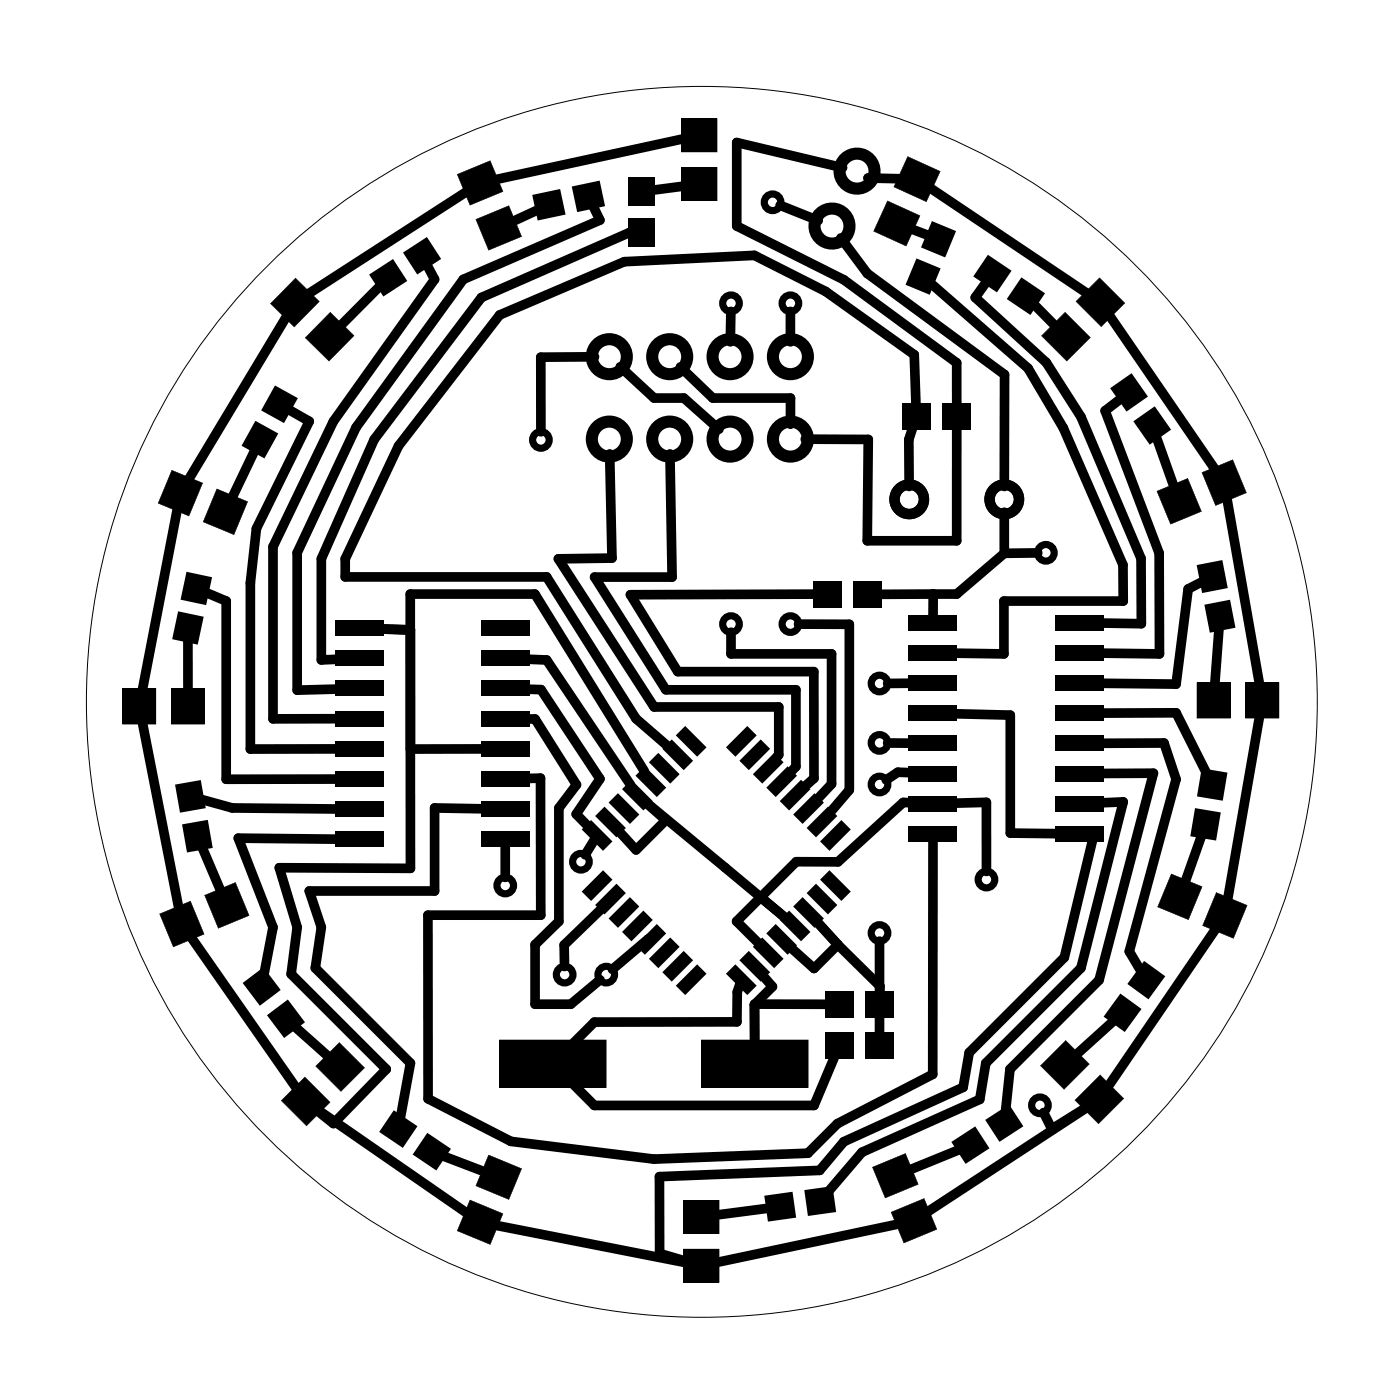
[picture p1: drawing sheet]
<svg xmlns="http://www.w3.org/2000/svg" width="59mm" height="59mm" viewBox="0 0 59 59" stroke-linecap="round" stroke-linejoin="round" font-family="sans-serif">
<circle cx="29.5" cy="29.5" r="25.9" fill="none" stroke="#000" stroke-width=".04"/>
<g fill="none" stroke="#000" stroke-width=".3">
<circle cx="22.8" cy="18.5" r=".35"/>
<circle cx="30.8" cy="12.8" r=".35"/>
<circle cx="32.5" cy="8.5" r=".35"/>
<circle cx="33.3" cy="12.8" r=".35"/>
<circle cx="21.3" cy="37.3" r=".35"/>
<circle cx="24.4" cy="36.3" r=".35"/>
<circle cx="30.8" cy="26.3" r=".35"/>
<circle cx="33.3" cy="26.3" r=".35"/>
<circle cx="37" cy="39.3" r=".35"/>
<circle cx="37" cy="33" r=".35"/>
<circle cx="37" cy="31.3" r=".35"/>
<circle cx="37" cy="28.8" r=".35"/>
<circle cx="41.5" cy="37" r=".35"/>
<circle cx="44" cy="23.3" r=".35"/>
<circle cx="23.8" cy="41" r=".35"/>
<circle cx="25.5" cy="41" r=".35"/>
<circle cx="43.8" cy="46.5" r=".35"/>
</g>
<g fill="#000">
<path d="M10.7 17.7l1 .5-.6 1.1-.9-.5zM12.4 11.7l1 1-1 1.1-1-1zM11.6 16.2l.9 .6-.5 1-1-.5zM13.9 13.1l1 1-1.1 1.1-1-1zM15.5 11.6l1-.7 .6 .9-1 .7zM17 10.6l1-.6 .6 .9-1 .7zM19.2 7.3l1.4-.5 .6 1.3-1.4 .5zM20 9.2l1.4-.5 .5 1.3-1.3 .5zM22.4 8.2l1.2-.2 .2 1-1.2 .3zM24.1 7.8l1.1-.2 .3 1.1-1.2 .2zM26.5 9.2h1.1v1.2h-1.1zM26.5 7.5h1.1v1.2h-1.1z"/>
<path d="M28.7 5h1.5v1.4h-1.5zM28.7 7h1.5v1.4h-1.5zM37.3 8.5l1.4 .6-.6 1.3-1.3-.7zM38.2 6.6l1.4 .6-.6 1.3-1.4-.6zM38.6 10.9l1 .4-.5 1.1-1-.4zM38 17h1.2v1.1h-1.2zM39.2 9.3l1 .4-.4 1.1-1-.4zM39.7 17h1.2v1.1h-1.2zM41.6 10.7l1 .7-.6 .9-1-.7zM43 11.7l1 .6-.6 1-1-.7zM44.8 13.1l1.1 1.1-1 1-1.1-1.1zM46.3 11.7l1 1.1-1 .9-1-1z"/>
<path d="M46.7 16.3l.9-.6 .7 1-.9 .6zM47.7 17.7l.9-.6 .7 1-.9 .6zM50.6 19.9l1.3-.5 .5 1.3-1.2 .6zM5.2 29h1.4v1.5h-1.4zM7.2 19.8l1.3 .5-.5 1.4-1.3-.5zM7.2 29h1.4v1.5h-1.4zM6.7 38.5l1.3-.6 .6 1.4-1.3 .5zM7.4 33l1-.2 .3 1.2-1.1 .2zM7.5 25.7l1.1 .3-.3 1.1-1.1-.2zM7.7 34.7l1-.2 .3 1.2-1.1 .2zM7.8 24.1l1.1 .2-.2 1.2-1.1-.3zM9.1 20.6l1.3 .5-.6 1.4-1.2-.5z"/>
<path d="M8.6 37.7l1.3-.6 .6 1.4-1.3 .6zM14.1 35h2v.7h-2zM14.1 33.7h2v.7h-2zM14.1 32.5h2v.6h-2zM14.1 31.2h2v.6h-2zM14.1 29.9h2v.7h-2zM14.1 28.6h2v.7h-2zM14.1 27.4h2v.6h-2zM14.1 26.1h2v.7h-2zM20.2 26.1h2.1v.7h-2.1zM20.2 27.4h2.1v.6h-2.1zM20.2 28.6h2.1v.7h-2.1z"/>
<path d="M20.2 29.9h2.1v.7h-2.1zM20.2 31.2h2.1v.6h-2.1zM20.2 32.5h2.1v.6h-2.1zM20.2 33.7h2.1v.7h-2.1zM20.2 35h2.1v.7h-2.1zM24.5 37.5l.9-.9 .4 .4-.9 .9zM24.5 34.9l.4-.4 .9 .9-.4 .4zM25 38.1l.9-.9 .4 .4-.9 .9zM25 34.3l.4-.4 .9 .9-.4 .4zM25.6 38.7l.9-.9 .4 .3-.9 .9zM25.6 33.8l.4-.4 .9 .9-.4 .4zM26.2 39.2l.9-.9 .4 .4-.9 .9z"/>
<path d="M26.2 33.2l.4-.4 .9 .9-.4 .4zM26.7 39.8l.9-.9 .4 .4-.9 .9zM27.1 32.2l.9 .9-.4 .4-.9-.9zM27.3 40.3l.9-.9 .4 .4-.9 .9zM27.3 32.1l.4-.4 .9 .9-.4 .4zM27.9 31.5l.4-.4 .9 .9-.4 .4zM28.4 30.9l.4-.3 .9 .8-.4 .4zM31.4 30.6l.4 .3-.9 .9-.4-.4zM32 31.1l.4 .4-.9 .9-.4-.4zM31.7 32.6l.9-.9 .4 .4-.9 .9zM32.2 39.3l.4-.4 .9 .9-.4 .4zM32.2 33.1l.9-.9 .4 .4-.9 .9z"/>
<path d="M32.8 38.7l.4-.4 .9 .9-.4 .4zM32.8 33.7l.9-.9 .4 .4-.9 .9zM33.4 38.1l.4-.3 .9 .9-.4 .3zM33.4 34.3l.9-.9 .4 .4-.9 .9zM33.9 37.6l.4-.4 .9 .9-.4 .4zM33.9 34.8l.9-.9 .4 .4-.9 .9zM34.2 24.5h1.2v1.1h-1.2zM34.5 37l.4-.4 .9 .9-.4 .4zM34.5 35.4l.9-.9 .4 .4-.9 .9zM35.9 24.5h1.2v1.1h-1.2zM38.2 34.8h2.1v.6h-2.1zM38.2 33.5h2.1v.7h-2.1z"/>
<path d="M38.2 32.2h2.1v.7h-2.1zM38.2 31h2.1v.6h-2.1zM38.2 29.7h2.1v.6h-2.1zM38.2 28.4h2.1v.7h-2.1zM38.2 27.1h2.1v.7h-2.1zM38.2 25.9h2.1v.6h-2.1zM44.4 25.9h2v.6h-2zM44.4 27.1h2v.7h-2zM44.4 28.4h2v.7h-2zM44.4 29.7h2v.6h-2zM44.4 31h2v.6h-2zM44.4 32.2h2v.7h-2z"/>
<path d="M44.4 33.5h2v.7h-2zM44.4 34.8h2v.6h-2zM48.7 20.7l1.3-.6 .6 1.4-1.3 .6zM50.3 34l1.1 .2-.2 1.2-1.1-.2zM50.4 23.8l1-.2 .3 1.1-1.1 .3zM50.6 32.3l1.1 .2-.2 1.2-1.1-.2zM49.3 36.8l1.3 .5-.6 1.4-1.3-.5zM50.7 25.4l1.1-.2 .2 1.2-1.1 .2zM50.4 28.7h1.4v1.5h-1.4zM51.2 37.6l1.3 .5-.6 1.4-1.3-.6zM52.4 28.7h1.4v1.5h-1.4zM10.2 41.4l.9-.7 .7 1-.9 .6z"/>
<path d="M11.2 42.7l.9-.6 .7 .9-.8 .7zM11.8 46.3l1-1 1.1 1.1-1 1zM13.3 44.9l1-1 1 1-1 1zM16.6 46.7l1 .7-.6 .9-1-.7zM18 47.7l1 .6-.6 1-1-.7zM19.8 50.5l1.4 .6-.6 1.3-1.4-.6zM20.6 48.6l1.3 .6-.5 1.3-1.4-.6zM21 43.8h4.5v2h-4.5zM27.9 40.9l.9-.9 .4 .4-.9 .9zM28.4 41.5l.9-.9 .4 .4-.9 .9zM28.8 52.6h1.5v1.4h-1.5zM28.8 50.5h1.5v1.4h-1.5z"/>
<path d="M30.9 40.6l.9 .9-.4 .4-.9-.9zM31.1 40.4l.4-.4 .9 .9-.4 .4zM31.7 39.8l.4-.4 .9 .9-.4 .4zM32.2 50.3l1.2-.1 .1 1-1.2 .2zM29.5 43.8h4.5v2h-4.5zM33.8 50.1l1.2-.2 .2 1.1-1.2 .2zM34.7 41.7h1.2v1.1h-1.2zM34.7 43.5h1.2v1.1h-1.2zM36.4 41.7h1.2v1.1h-1.2zM36.4 43.5h1.2v1.1h-1.2zM36.7 49.1l1.4-.6 .5 1.3-1.3 .6zM37.5 51l1.4-.6 .5 1.3-1.4 .6z"/>
<path d="M40 48.1l1-.7 .6 .9-1 .7zM41.5 47.1l1-.6 .6 .9-1 .7zM43.8 44.8l1-1 1 1-1 1zM47.1 41.8l.9 .7-.7 .9-.9-.6zM45.2 46.3l1.1-1.1 1 1-1.1 1.1zM48.1 40.4l.9 .7-.7 1-.9-.7z"/>
<path d="M12.4 11.7l-1 1.1 1 1 1-1.1zM12.4 11.7l1 1-1 1.1-1-1z"/>
<path d="M13.9 13.1l-1.1 1.1 1 1 1.1-1.1zM13.9 13.1l1 1-1.1 1.1-1-1z"/>
<path d="M19.2 7.3l.6 1.3 1.4-.5-.6-1.3zM19.2 7.3l1.4-.5 .6 1.3-1.4 .5z"/>
<path d="M20 9.2l.6 1.3 1.4-.5-.6-1.4zM20 9.2l1.4-.5 .5 1.3-1.3 .5z"/>
<path d="M28.7 5v1.4h1.5v-1.4zM28.7 5h1.5v1.4h-1.5z"/>
<path d="M28.7 7v1.5h1.5v-1.5zM28.7 7h1.5v1.4h-1.5z"/>
<path d="M37.3 8.4l-.5 1.3 1.3 .7 .6-1.3zM37.3 8.5l1.4 .6-.6 1.3-1.3-.7z"/>
<path d="M38.2 6.6l-.6 1.3 1.4 .6 .6-1.3zM38.2 6.6l1.4 .6-.6 1.3-1.4-.6z"/>
<path d="M43.8 14.1l1.1 1.1 1-1-1.1-1.1zM43.8 14.1l1-1 1.1 1.1-1 1z"/>
<path d="M45.3 12.7l1 1.1 1-1-1-1.1zM46.3 11.7l1 1.1-1 .9-1-1z"/>
<path d="M50.6 19.9l.5 1.4 1.4-.6-.6-1.4zM50.6 19.9l1.3-.5 .5 1.3-1.2 .6z"/>
<path d="M5.1 29v1.5h1.5v-1.5zM5.2 29h1.4v1.5h-1.4z"/>
<path d="M7.2 19.8l-.6 1.4 1.4 .5 .5-1.4zM7.2 19.8l1.3 .5-.5 1.4-1.3-.5z"/>
<path d="M7.2 29v1.5h1.4v-1.5zM7.2 29h1.4v1.5h-1.4z"/>
<path d="M6.7 38.5l.6 1.4 1.3-.6-.6-1.4zM6.7 38.5l1.3-.6 .6 1.4-1.3 .5z"/>
<path d="M9.1 20.6l-.6 1.4 1.4 .5 .5-1.4zM9.1 20.6l1.3 .5-.6 1.4-1.2-.5z"/>
<path d="M8.6 37.7l.6 1.4 1.3-.6-.6-1.4zM8.6 37.7l1.3-.6 .6 1.4-1.3 .6z"/>
<path d="M48.7 20.7l.6 1.4 1.3-.6-.6-1.4zM48.7 20.7l1.3-.6 .6 1.4-1.3 .6z"/>
<path d="M49.3 36.8l-.6 1.4 1.3 .5 .6-1.4zM49.3 36.8l1.3 .5-.6 1.4-1.3-.5z"/>
<path d="M50.4 28.7v1.5h1.4v-1.5zM50.4 28.7h1.4v1.5h-1.4z"/>
<path d="M51.2 37.5l-.6 1.5 1.3 .5 .6-1.4zM51.2 37.6l1.3 .5-.6 1.4-1.3-.6z"/>
<path d="M52.4 28.7v1.5h1.4v-1.5zM52.4 28.7h1.4v1.5h-1.4z"/>
<path d="M11.8 46.3l1.1 1.1 1-1-1.1-1.1zM12.8 45.3l1.1 1.1-1 1-1.1-1.1z"/>
<path d="M13.3 44.9l1 1 1.1-1-1.1-1zM14.3 43.9l1 1-1 1-1-1z"/>
<path d="M19.8 50.5l-.6 1.3 1.4 .6 .6-1.3zM19.8 50.5l1.4 .6-.6 1.3-1.4-.6z"/>
<path d="M20.6 48.6l-.6 1.3 1.4 .6 .6-1.3zM20.6 48.6l1.3 .6-.5 1.3-1.4-.6z"/>
<path d="M21 43.8v2h4.5v-2zM21 43.8h4.5v2h-4.5z"/>
<path d="M28.8 52.6v1.4h1.5v-1.4zM28.8 52.6h1.5v1.4h-1.5z"/>
<path d="M28.8 50.5v1.4h1.5v-1.4zM28.8 50.5h1.5v1.4h-1.5z"/>
<path d="M29.5 43.8v2h4.5v-2zM29.5 43.8h4.5v2h-4.5z"/>
<path d="M36.7 49.1l.5 1.3 1.5-.6-.6-1.3zM36.7 49.1l1.4-.6 .5 1.3-1.3 .6z"/>
<path d="M37.5 51l.5 1.3 1.4-.6-.5-1.3zM37.5 51l1.4-.6 .5 1.3-1.4 .6z"/>
<path d="M43.8 44.8l1 1.1 1.1-1.1-1.1-1zM43.8 44.8l1-1 1 1-1 1z"/>
<path d="M46.3 45.2l-1.1 1.1 1 1 1.1-1.1zM45.2 46.3l1.1-1.1 1 1-1.1 1.1z"/>
</g>
<g fill="none" stroke="#000" stroke-width=".51">
<circle cx="25.6" cy="18.5" r=".74"/>
<circle cx="25.6" cy="15" r=".74"/>
<circle cx="28.2" cy="15" r=".74"/>
<circle cx="28.2" cy="18.5" r=".74"/>
<circle cx="30.7" cy="18.5" r=".74"/>
<circle cx="30.7" cy="15" r=".74"/>
<circle cx="33.3" cy="18.5" r=".74"/>
<circle cx="33.3" cy="15" r=".74"/>
<circle cx="35" cy="9.5" r=".74"/>
<circle cx="36.1" cy="7.2" r=".74"/>
</g>
<g fill="none" stroke="#000" stroke-width=".44">
<circle cx="38.3" cy="21" r=".62"/>
<circle cx="42.3" cy="21" r=".62"/>
</g>
<g fill="none" stroke="#000" stroke-width=".41">
<path d="M10.7 18.9l-1 2.1M12.1 13.3l-4.2 6.9M12.1 17.2l.9 .5-2.2 4.5-.3 2.3v7h3.7M16 12l-1.7 1.7M18 11.1l.3 .7-4.3 5.9-2.5 5.3v7.3l2.7-.1M19.7 8l-6.8 4.4M22.7 8.8l-1.2 .5M24.9 8.6l.3 .7-5.7 2.5-4.5 6.2-2.5 5.3v5.7h1.7M25 15h-2.2v3.2M25.7 19.1l.1 4.4h-2.3l4 6.3h5.3v2l-.2 .1M26.1 15.4l1.4 1.4h1.3l1.5 1.3M26.6 9.8l-6.3 2.7-4.6 6-2.2 5v4.3l.7-.1"/>
<path d="M28.2 19.1l.1 5.2h-3.3l3 4.7h5.5v3.3l-.3 .2M28.6 15.4l1.4 1.4h3.3v1.1M28.8 5.8l-8 1.8M28.8 7.8l-1.4 .2M30.8 13.1l-.1 1.3M32.8 8.6l1.6 .7M33.3 13.1v1.3M35.4 10l1.1 1.5 5.8 4.3v4.7M35.5 7.1l-4.5-1.1v3.5l4.5 2.3 4.8 3.5v1.8M37.9 7.5h-1.4h.1M38.3 9.6l.8 .3M38.4 17.9l-.2 .6 .1 2"/>
<path d="M38.5 17.1v-2.2l-3.8-2.6-3-1.6-5.4 .3-5.3 2.3-4.2 5.5-2.3 4.7v.8h8.5l3.8 5.9 1.3 1.2M39.1 7.9l6.7 4.5M39.2 11.9l4.1 3.6 1.4 2.5 2.6 5.8v1.5h-5.1v2.2h-2.1M40.3 17.9v4.9h-3.8v-4.3h-2.6M41.5 11.8l-.5 .7 3 2.8 1.5 2.2 2.5 6v2.7h-1.7M43.5 12.8l.9 .9M46.7 13.2l4.5 6.6M47.2 16.8l-.7 .5 2.3 6v4.2h-2.5M48.6 18.4l.8 2.1M6 30.3l1.5 8M7.5 21.4l-1.5 7.7M7.9 26.9v2.2"/>
<path d="M8 39.4l4.5 6.4M8.4 33.6l1.4 .4h4.4M8.5 35.6l.8 1.9M8.6 24.9l.9 .4v7.5h4.7M14.2 35.3h-4.2l1.5 3.7-.4 2M20.4 34h-2.1v3.5h-5.3l.5 1.5-.2 1.7 4 4-.5 2.4M20.4 31.5h-3.1M21.3 35.5v1.4M22.1 32.8l.6-.1 .1 5.8h-4.8v7.7l3.5 1.8 6 .8 6.5-.3 1.2-1.2 4.1-2.1v-9.9M22.1 30.3h.4l1.8 2.7-.8 1v4.8l-1 1v2.5h1.5l1.2-1.1M22.1 29h.7l2.4 3.8-1 1.5 .6 .5M22.1 27.7l.9 .1 3.5 5.2"/>
<path d="M25.1 35.3l-.5 .7M25.4 38.2l-1.7 1.6 .1 .9M27.1 32.5l-4.6-7.5h-5.2v1.5h-1.3h1.3v10h-5.5l.7 2.5-.2 2 4 4-2.3 2.3-.7-.6M27.2 33.8l.8 .7-1.2 1.3-.8-.8M27.2 33.8l5.9 4.8M27.4 39.5h-.1l-1.5 1.3M30.8 26.6v.9h4.2v5.5l-.6 .7M33.6 26.3h2.1v6.9l-.8 1M34.4 25h-7.9l2 3.3h5.7l.1 4.5-.5 .3M34.4 38.8l.9 1M35.3 39.8l-1 1-1-.9M37 39.6v2.3v-.4l-1.7-1.7"/>
<path d="M37.4 31.3h1M38.4 33.8h-.4l-2.7 2.5h-1.8l-2.5 2.5 1 .9M38.4 28.8h-1M38.4 32.5h-.6l-.5 .3M39.3 25v1M40.1 33.8h1.4v2.9M40.1 30l2.4 .1v5h2M42.3 21.6v1.7M42.3 23.3l-2 1.7h-3.3M43.7 23.3h-1.4M45.4 35.1l.6 .2-1.2 5-4 4-.3 1.5-5 2.2-1 1.3-6.7 .2v3.2l1.1 .4M46.3 33.8l1-.1-1.8 7-4 4-.3 1.6-4.9 2.2-1.4 1.6"/>
<path d="M46.3 32.5h2.2l-2.2 8.7-3.8 3.8-.2 1.7M46.3 31.3h2.7l.5 1.5-2 7.2 .5 .9M46.3 30h3.2l1.3 2.5M50.6 35.1l-.7 2.1M50.6 24.5l-.6 .3-.5 4h-3.2M51.2 39l-4.6 6.8M51.3 26.4l-.2 2.5M51.6 20.9l1.4 8M53 30.1l-1.3 7.8M12.4 43.2l1.9 1.7M13.4 46.7l6.3 4.4M14.3 44.9h.1"/>
<path d="M18.6 48.6l1.8 .7M20.8 51.6l8.1 1.5M31.1 41.4l-.1 .3v1.3h-6l-.9 .9M32.1 41l.4 .5-.8 .8 .1 1.6M32.4 50.8l-2.3 .3M34.9 42.3h-3.1v1.6M35.1 44.4l-.8 2.1h-9.3l-.9-.9M37 42.7v.9M37.7 49.5h.1M37.9 51.5l-7.8 1.6M40.4 48.4l-2.7 1.1M45.7 46.6l-1.4 .9-.4-.7"/>
<path d="M45.7 46.6l-6.7 4.4M46.9 42.9l-1.6 1.5"/>
</g>
</svg>
